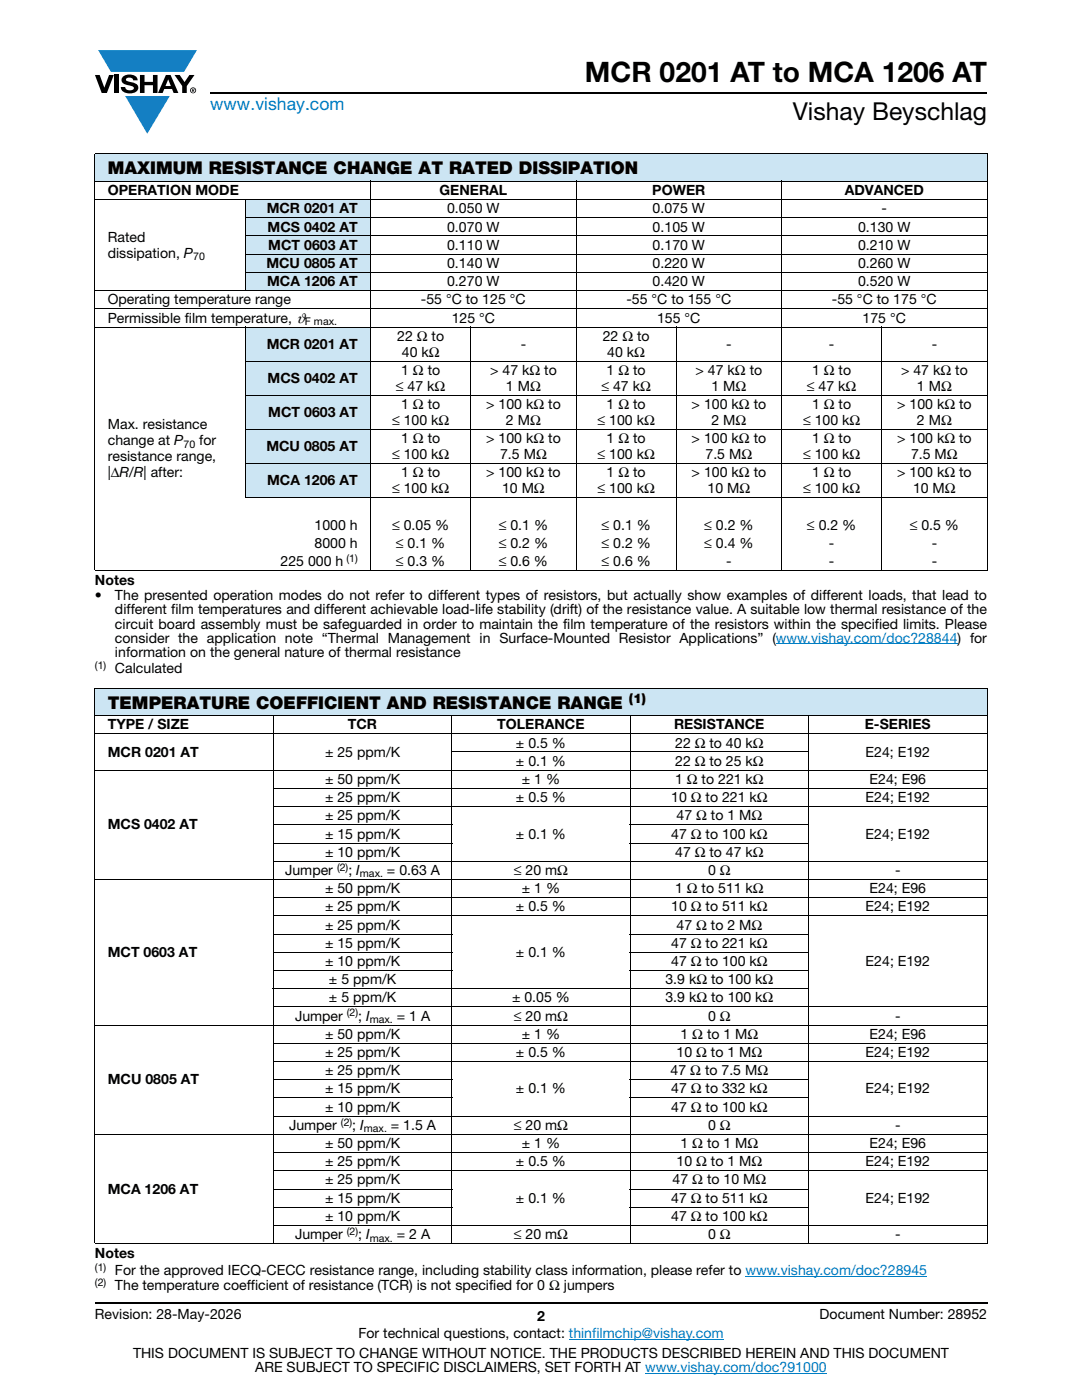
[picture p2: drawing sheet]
<svg xmlns="http://www.w3.org/2000/svg" width="216mm" height="279mm" viewBox="0 0 216 279" stroke-linecap="round" stroke-linejoin="round" font-family="sans-serif">
<defs><g id="words">
<text font-size="5.6" x="116.7" y="16.4">MCR 0201 AT to MCA 1206 AT</text>
<text font-size="4.9" x="158.2" y="24">Vishay Beyschlag</text>
<text font-size="3.5" fill="#007ec4" x="42" y="21.9">www.vishay.com</text>
<g font-size="3.5">
<text x="21.5" y="34.8">MAXIMUM RESISTANCE CHANGE AT RATED DISSIPATION</text>
<text x="21.5" y="141.4">TEMPERATURE COEFFICIENT AND RESISTANCE RANGE</text>
</g>
<g font-size="2.8">
<text x="21.5" y="38.9">OPERATION MODE</text>
<text x="87.7" y="38.9">GENERAL</text>
<text x="130.2" y="38.9">POWER</text>
<text x="168.5" y="38.9">ADVANCED</text>
<text x="53.2" y="42.6">MCR 0201 AT</text>
<text x="53.4" y="46.2">MCS 0402 AT</text>
<text x="89.2" y="46.2">0.070 W</text>
<text x="89.2" y="42.6">0.050 W</text>
<text x="130.2" y="42.6">0.075 W</text>
<text x="130.2" y="46.2">0.105 W</text>
<text x="171.2" y="46.2">0.130 W</text>
<text x="175.9" y="42.6">-</text>
<text x="21.5" y="48.2">Rated</text>
<text x="21.5" y="51.4">dissipation, P</text>
<text x="53.1" y="53.5">MCU 0805 AT</text>
<text x="53.5" y="49.8">MCT 0603 AT</text>
<text x="89.2" y="53.5">0.140 W</text>
<text x="89.2" y="49.8">0.110 W</text>
<text x="130.2" y="53.5">0.220 W</text>
<text x="130.2" y="49.8">0.170 W</text>
<text x="171.2" y="53.5">0.260 W</text>
<text x="171.2" y="49.8">0.210 W</text>
<text x="53.3" y="57.1">MCA 1206 AT</text>
<text x="89.2" y="57.1">0.270 W</text>
<text x="130.2" y="57.1">0.420 W</text>
<text x="171.2" y="57.1">0.520 W</text>
<text x="21.5" y="64.4">Permissible film temperature, ϑ</text>
<text x="21.5" y="60.7">Operating temperature range</text>
<text x="84" y="60.7">-55 °C to 125 °C</text>
<text x="90.1" y="64.4">125 °C</text>
<text x="125" y="60.7">-55 °C to 155 °C</text>
<text x="131.1" y="64.4">155 °C</text>
<text x="166" y="60.7">-55 °C to 175 °C</text>
<text x="172.1" y="64.4">175 °C</text>
<text x="53.2" y="69.6">MCR 0201 AT</text>
<text x="79.3" y="68">22 Ω to</text>
<text x="80.2" y="71.2">40 kΩ</text>
<text x="103.9" y="69.6">-</text>
<text x="120.3" y="68">22 Ω to</text>
<text x="121.2" y="71.2">40 kΩ</text>
<text x="144.9" y="69.6">-</text>
<text x="165.4" y="69.6">-</text>
<text x="185.9" y="69.6">-</text>
<text x="53.4" y="76.4">MCS 0402 AT</text>
<text x="79" y="78">≤ 47 kΩ</text>
<text x="80.1" y="74.8">1 Ω to</text>
<text x="97.8" y="74.8">&gt; 47 kΩ to</text>
<text x="101" y="78">1 MΩ</text>
<text x="120" y="78">≤ 47 kΩ</text>
<text x="121.1" y="74.8">1 Ω to</text>
<text x="138.8" y="74.8">&gt; 47 kΩ to</text>
<text x="142" y="78">1 MΩ</text>
<text x="161" y="78">≤ 47 kΩ</text>
<text x="162.1" y="74.8">1 Ω to</text>
<text x="179.8" y="74.8">&gt; 47 kΩ to</text>
<text x="183" y="78">1 MΩ</text>
<text x="53.5" y="83.2">MCT 0603 AT</text>
<text x="80.1" y="81.6">1 Ω to</text>
<text x="97" y="81.6">&gt; 100 kΩ to</text>
<text x="121.1" y="81.6">1 Ω to</text>
<text x="138" y="81.6">&gt; 100 kΩ to</text>
<text x="162.1" y="81.6">1 Ω to</text>
<text x="179" y="81.6">&gt; 100 kΩ to</text>
<text x="21.5" y="85.7">Max. resistance</text>
<text x="21.5" y="88.9">change at P</text>
<text x="39.8" y="88.9">for</text>
<text x="78.2" y="84.8">≤ 100 kΩ</text>
<text x="80.1" y="88.4">1 Ω to</text>
<text x="97" y="88.4">&gt; 100 kΩ to</text>
<text x="101" y="84.8">2 MΩ</text>
<text x="119.2" y="84.8">≤ 100 kΩ</text>
<text x="121.1" y="88.4">1 Ω to</text>
<text x="138" y="88.4">&gt; 100 kΩ to</text>
<text x="142" y="84.8">2 MΩ</text>
<text x="160.2" y="84.8">≤ 100 kΩ</text>
<text x="162.1" y="88.4">1 Ω to</text>
<text x="179" y="88.4">&gt; 100 kΩ to</text>
<text x="183" y="84.8">2 MΩ</text>
<text x="21.5" y="92.1">resistance range,</text>
<text x="21.5" y="95.2">|ΔR/R| after:</text>
<text x="53.1" y="90">MCU 0805 AT</text>
<text x="78.2" y="91.6">≤ 100 kΩ</text>
<text x="80.1" y="95.2">1 Ω to</text>
<text x="97" y="95.2">&gt; 100 kΩ to</text>
<text x="99.8" y="91.6">7.5 MΩ</text>
<text x="119.2" y="91.6">≤ 100 kΩ</text>
<text x="121.1" y="95.2">1 Ω to</text>
<text x="138" y="95.2">&gt; 100 kΩ to</text>
<text x="140.8" y="91.6">7.5 MΩ</text>
<text x="160.2" y="91.6">≤ 100 kΩ</text>
<text x="162.1" y="95.2">1 Ω to</text>
<text x="179" y="95.2">&gt; 100 kΩ to</text>
<text x="181.8" y="91.6">7.5 MΩ</text>
<text x="53.3" y="96.8">MCA 1206 AT</text>
<text x="78.2" y="98.4">≤ 100 kΩ</text>
<text x="100.2" y="98.4">10 MΩ</text>
<text x="119.2" y="98.4">≤ 100 kΩ</text>
<text x="141.2" y="98.4">10 MΩ</text>
<text x="160.2" y="98.4">≤ 100 kΩ</text>
<text x="182.2" y="98.4">10 MΩ</text>
<text x="62.8" y="105.7">1000 h</text>
<text x="78.2" y="105.7">≤ 0.05 %</text>
<text x="99.5" y="105.7">≤ 0.1 %</text>
<text x="120" y="105.7">≤ 0.1 %</text>
<text x="140.5" y="105.7">≤ 0.2 %</text>
<text x="161" y="105.7">≤ 0.2 %</text>
<text x="181.5" y="105.7">≤ 0.5 %</text>
<text x="56" y="112.9">225 000 h</text>
<text x="62.8" y="109.3">8000 h</text>
<text x="79" y="112.9">≤ 0.3 %</text>
<text x="79" y="109.3">≤ 0.1 %</text>
<text x="99.5" y="112.9">≤ 0.6 %</text>
<text x="99.5" y="109.3">≤ 0.2 %</text>
<text x="120" y="112.9">≤ 0.6 %</text>
<text x="120" y="109.3">≤ 0.2 %</text>
<text x="140.5" y="109.3">≤ 0.4 %</text>
<text x="144.9" y="112.9">-</text>
<text x="165.4" y="112.9">-</text>
<text x="165.4" y="109.3">-</text>
<text x="185.9" y="112.9">-</text>
<text x="185.9" y="109.3">-</text>
<text x="18.9" y="116.8">Notes</text>
<text x="18.9" y="119.8">•</text>
<text x="22.9" y="119.8">The presented operation modes do not refer to different types of resistors, but actually show examples of different loads, that lead to</text>
<text x="22.9" y="125.4">circuit board assembly must be safeguarded in order to maintain the film temperature of the resistors within the specified limits. Please</text>
<text x="22.9" y="122.6">different film temperatures and different achievable load-life stability (drift) of the resistance value. A suitable low thermal resistance of the</text>
<text x="22.9" y="128.2">consider the application note “Thermal Management in Surface-Mounted Resistor Applications” (www.vishay.com/doc?28844) for</text>
<text x="22.9" y="131.1">information on the general nature of thermal resistance</text>
<text x="22.9" y="134.3">Calculated</text>
<text x="21.5" y="145.5">TYPE / SIZE</text>
<text x="69.4" y="145.5">TCR</text>
<text x="99.2" y="145.5">TOLERANCE</text>
<text x="103" y="149.2">± 0.5 %</text>
<text x="134.5" y="145.5">RESISTANCE</text>
<text x="134.7" y="149.2">22 Ω to 40 kΩ</text>
<text x="172.6" y="145.5">E-SERIES</text>
<text x="21.5" y="151">MCR 0201 AT</text>
<text x="64.9" y="151">± 25 ppm/K</text>
<text x="103" y="152.8">± 0.1 %</text>
<text x="134.7" y="152.8">22 Ω to 25 kΩ</text>
<text x="172.7" y="151">E24; E192</text>
<text x="64.9" y="156.4">± 50 ppm/K</text>
<text x="64.9" y="160.1">± 25 ppm/K</text>
<text x="103" y="160.1">± 0.5 %</text>
<text x="104.1" y="156.4">± 1 %</text>
<text x="133.9" y="160.1">10 Ω to 221 kΩ</text>
<text x="134.7" y="156.4">1 Ω to 221 kΩ</text>
<text x="172.7" y="160.1">E24; E192</text>
<text x="173.5" y="156.4">E24; E96</text>
<text x="21.5" y="165.5">MCS 0402 AT</text>
<text x="64.9" y="167.3">± 15 ppm/K</text>
<text x="64.9" y="163.7">± 25 ppm/K</text>
<text x="103" y="167.3">± 0.1 %</text>
<text x="133.9" y="167.3">47 Ω to 100 kΩ</text>
<text x="135" y="163.7">47 Ω to 1 MΩ</text>
<text x="172.7" y="167.3">E24; E192</text>
<text x="64.9" y="171">± 10 ppm/K</text>
<text x="134.7" y="171">47 Ω to 47 kΩ</text>
<text x="56.9" y="174.6">Jumper</text>
<text x="64.9" y="178.2">± 50 ppm/K</text>
<text x="69.5" y="174.6">; I</text>
<text x="77.2" y="174.6">= 0.63 A</text>
<text x="102.5" y="174.6">≤ 20 mΩ</text>
<text x="104.1" y="178.2">± 1 %</text>
<text x="134.7" y="178.2">1 Ω to 511 kΩ</text>
<text x="141.3" y="174.6">0 Ω</text>
<text x="173.5" y="178.2">E24; E96</text>
<text x="178.6" y="174.6">-</text>
<text x="64.9" y="185.5">± 25 ppm/K</text>
<text x="64.9" y="181.9">± 25 ppm/K</text>
<text x="103" y="181.9">± 0.5 %</text>
<text x="133.9" y="181.9">10 Ω to 511 kΩ</text>
<text x="135" y="185.5">47 Ω to 2 MΩ</text>
<text x="172.7" y="181.9">E24; E192</text>
<text x="21.5" y="191">MCT 0603 AT</text>
<text x="64.9" y="189.1">± 15 ppm/K</text>
<text x="103" y="191">± 0.1 %</text>
<text x="133.9" y="189.1">47 Ω to 221 kΩ</text>
<text x="64.9" y="192.8">± 10 ppm/K</text>
<text x="65.6" y="196.4">± 5 ppm/K</text>
<text x="132.8" y="196.4">3.9 kΩ to 100 kΩ</text>
<text x="133.9" y="192.8">47 Ω to 100 kΩ</text>
<text x="172.7" y="192.8">E24; E192</text>
<text x="58.9" y="203.7">Jumper</text>
<text x="65.6" y="200">± 5 ppm/K</text>
<text x="71.5" y="203.7">; I</text>
<text x="79.2" y="203.7">= 1 A</text>
<text x="102.2" y="200">± 0.05 %</text>
<text x="102.5" y="203.7">≤ 20 mΩ</text>
<text x="132.8" y="200">3.9 kΩ to 100 kΩ</text>
<text x="141.3" y="203.7">0 Ω</text>
<text x="178.6" y="203.7">-</text>
<text x="64.9" y="207.3">± 50 ppm/K</text>
<text x="104.1" y="207.3">± 1 %</text>
<text x="135.8" y="207.3">1 Ω to 1 MΩ</text>
<text x="173.5" y="207.3">E24; E96</text>
<text x="64.9" y="210.9">± 25 ppm/K</text>
<text x="64.9" y="214.6">± 25 ppm/K</text>
<text x="103" y="210.9">± 0.5 %</text>
<text x="133.8" y="214.6">47 Ω to 7.5 MΩ</text>
<text x="135" y="210.9">10 Ω to 1 MΩ</text>
<text x="172.7" y="210.9">E24; E192</text>
<text x="21.5" y="216.4">MCU 0805 AT</text>
<text x="64.9" y="218.2">± 15 ppm/K</text>
<text x="64.9" y="221.8">± 10 ppm/K</text>
<text x="103" y="218.2">± 0.1 %</text>
<text x="133.9" y="218.2">47 Ω to 332 kΩ</text>
<text x="133.9" y="221.8">47 Ω to 100 kΩ</text>
<text x="172.7" y="218.2">E24; E192</text>
<text x="57.7" y="225.5">Jumper</text>
<text x="70.3" y="225.5">; I</text>
<text x="78" y="225.5">= 1.5 A</text>
<text x="102.5" y="225.5">≤ 20 mΩ</text>
<text x="141.3" y="225.5">0 Ω</text>
<text x="178.6" y="225.5">-</text>
<text x="64.9" y="229.1">± 50 ppm/K</text>
<text x="64.9" y="232.7">± 25 ppm/K</text>
<text x="103" y="232.7">± 0.5 %</text>
<text x="104.1" y="229.1">± 1 %</text>
<text x="135" y="232.7">10 Ω to 1 MΩ</text>
<text x="135.8" y="229.1">1 Ω to 1 MΩ</text>
<text x="172.7" y="232.7">E24; E192</text>
<text x="173.5" y="229.1">E24; E96</text>
<text x="21.5" y="238.2">MCA 1206 AT</text>
<text x="64.9" y="236.4">± 25 ppm/K</text>
<text x="134.2" y="236.4">47 Ω to 10 MΩ</text>
<text x="64.9" y="240">± 15 ppm/K</text>
<text x="64.9" y="243.6">± 10 ppm/K</text>
<text x="103" y="240">± 0.1 %</text>
<text x="133.9" y="240">47 Ω to 511 kΩ</text>
<text x="133.9" y="243.6">47 Ω to 100 kΩ</text>
<text x="172.7" y="240">E24; E192</text>
<text x="18.9" y="251.1">Notes</text>
<text x="58.9" y="247.3">Jumper</text>
<text x="71.5" y="247.3">; I</text>
<text x="79.2" y="247.3">= 2 A</text>
<text x="102.5" y="247.3">≤ 20 mΩ</text>
<text x="141.3" y="247.3">0 Ω</text>
<text x="178.6" y="247.3">-</text>
<text x="22.9" y="254.5">For the approved IECQ-CECC resistance range, including stability class information, please refer to www.vishay.com/doc?28945</text>
<text x="22.9" y="257.5">The temperature coefficient of resistance (TCR) is not specified for 0 Ω jumpers</text>
<text x="18.9" y="263.3">Revision: 28-May-2026</text>
<text x="107.2" y="263.6">2</text>
<text x="163.6" y="263.3">Document Number: 28952</text>
<text x="71.5" y="267.1">For technical questions, contact: thinfilmchip@vishay.com</text>
<text x="26.5" y="271">THIS DOCUMENT IS SUBJECT TO CHANGE WITHOUT NOTICE. THE PRODUCTS DESCRIBED HEREIN AND THIS DOCUMENT</text>
<text x="50.9" y="273.8">ARE SUBJECT TO SPECIFIC DISCLAIMERS, SET FORTH AT www.vishay.com/doc?91000</text>
</g>
<text font-size="2.6" x="125.5" y="140.4">(1)</text>
<g font-size="2.1">
<text x="38.5" y="51.9">70</text>
<text x="60.9" y="64.9">F max.</text>
<text x="36.6" y="89.4">70</text>
<text x="69.1" y="112.1">(1)</text>
<text x="18.9" y="133.4">(1)</text>
<text x="67.2" y="173.8">(2)</text>
<text x="71.8" y="175.1">max.</text>
<text x="69.2" y="202.8">(2)</text>
<text x="73.8" y="204.2">max.</text>
<text x="68" y="224.6">(2)</text>
<text x="72.6" y="226">max.</text>
<text x="69.2" y="246.4">(2)</text>
<text x="73.8" y="247.8">max.</text>
<text x="18.9" y="253.6">(1)</text>
<text x="18.9" y="256.6">(2)</text>
</g>
</g></defs>
<g fill="#147fc3">
<path d="M19.6 10h19.7l-2.6 4.3h-1.1h-13.5z"/>
<path d="M25 19.2h8.9l-4.5 7.5z"/>
</g>
<g fill="#000">
<path d="M18.9 15h1l.9 2.5 1-2.5h.9l-1.4 3.6h-1zM22.9 15h.9v3.6h-.9zM24.6 15.3a2.1 2.1 0 0 1 2.8 .3l.1 .4h-.9a.79 .79 0 0 0-.7-.5 .79 .79 0 0 0-.8 .4l.3 .3 1 .2a1.08 1.08 0 0 1 1.2 1 1.08 1.08 0 0 1-1.1 1.2 1.73 1.73 0 0 1-2.4-1.2h.9a.96 .96 0 0 0 .8 .6 .96 .96 0 0 0 .9-.4 1.31 1.31 0 0 0-1.2-.6 1.03 1.03 0 0 1-1.1-.6 1.03 1.03 0 0 1 .2-1.1zM27.9 15h.9v1.3h1.7v-1.3h.9v3.6h-.9v-1.6h-1.7v1.6h-.9zM34.8 15h1.1l.9 1.4 1-1.4h1l-1.5 2.2v1.4h-.9v-1.4z"/>
<path d="M33.6 15.9l.5 1.3h-1.1zM33.1 15l-1.6 3.6h1l.3-.8h1.5l.3 .8h1l-1.6-3.6z"/>
<path d="M38.4 17.8h.2v.2h-.2zM38.3 17.7v.7h.1v-.3l.4 .3-.2-.3 .2-.2-.1-.2z"/>
<path d="M38.1 18a.46 .46 0 0 1 .9 0 .46 .46 0 0 1-.9 0zM37.9 18a.6 .6 0 0 0 1.2 0 .6 .6 0 0 0-1.2 0z"/>
</g>
<path d="M42 18.6h155M18.9 260h178.1" fill="none" stroke="#000" stroke-width=".36"/>
<path d="M154.8 128.5h36.3M148.7 254.7h36.3M113.5 267.3h30.9M128.7 274h36.3" fill="none" stroke="#007ec4" stroke-width=".2"/>
<g fill="#cce5f3">
<path d="M18.9 30.7h178.1v5.5h-178.1z"/>
<path d="M48.9 39.8h25.1v3.7h-25.1z"/>
<path d="M48.9 43.5h25.1v3.6h-25.1z"/>
<path d="M48.9 47.1h25.1v3.6h-25.1z"/>
<path d="M48.9 50.7h25.1v3.7h-25.1z"/>
<path d="M48.9 54.4h25.1v3.6h-25.1z"/>
<path d="M48.9 65.3h25.1v6.8h-25.1z"/>
<path d="M48.9 72.1h25.1v6.8h-25.1z"/>
<path d="M48.9 78.9h25.1v6.8h-25.1z"/>
<path d="M48.9 85.7h25.1v6.8h-25.1z"/>
<path d="M48.9 92.5h25.1v6.8h-25.1z"/>
<path d="M18.9 137.3h178.1v5.5h-178.1z"/>
</g>
<g fill="none" stroke="#000" stroke-width=".2">
<path d="M18.9 30.7h178.1M18.9 36.2h178.1M18.9 39.8h178.1M18.9 30.8v83M48.9 39.8v18.3M74 36.1v77.8M115 36.1v77.8M156 36.1v77.8M197 30.8v9M197 39.9v3.5M18.9 58h178.1M48.9 43.5h148.1"/>
<path d="M48.9 47.1h148.1M48.9 50.7h148.1M48.9 54.4h148.1M197 43.6v70.2M18.9 61.6h178.1M18.9 65.3h178.1M48.9 72.1h148.1M48.9 78.9h148.1M48.9 65.2v34M94 65.2v48.7M135 65.2v48.7M176 65.2v48.7"/>
<path d="M48.9 85.7h148.1M48.9 92.5h148.1M48.9 99.3h148.1M18.9 113.9h178.1M18.9 137.3h178.1M18.9 137.4v110.7M197 137.4v110.7M18.9 142.8h178.1M18.9 146.5h178.1M18.9 153.7h178.1M54.5 157.4h142.5M54.5 142.7v105.6"/>
<path d="M90.1 150.1h71.3M90.1 142.7v105.6M125.8 142.7v105.6M161.4 142.7v105.6M18.9 175.5h178.1M54.5 161h142.5M54.5 164.6h35.7M54.5 168.3h35.7M54.5 171.9h142.5M54.5 179.2h142.5M125.7 164.6h35.7M125.7 168.3h35.7"/>
<path d="M54.5 182.8h142.5M54.5 186.4h35.7M54.5 190.1h35.7M54.5 193.7h35.7M54.5 197.3h106.9M125.7 186.4h35.7M125.7 190.1h35.7M125.7 193.7h35.7M18.9 204.6h178.1M54.5 201h142.5M54.5 208.2h142.5M54.5 211.9h142.5"/>
<path d="M54.5 215.5h35.7M54.5 219.1h35.7M125.7 215.5h35.7M125.7 219.1h35.7M18.9 226.4h178.1M54.5 222.8h142.5M54.5 230h142.5M54.5 233.7h142.5M54.5 237.3h35.7M125.7 237.3h35.7M18.9 248.2h178.1M54.5 240.9h35.7"/>
<path d="M54.5 244.6h142.5M125.7 240.9h35.7"/>
</g>
<use href="#words"/>
</svg>
